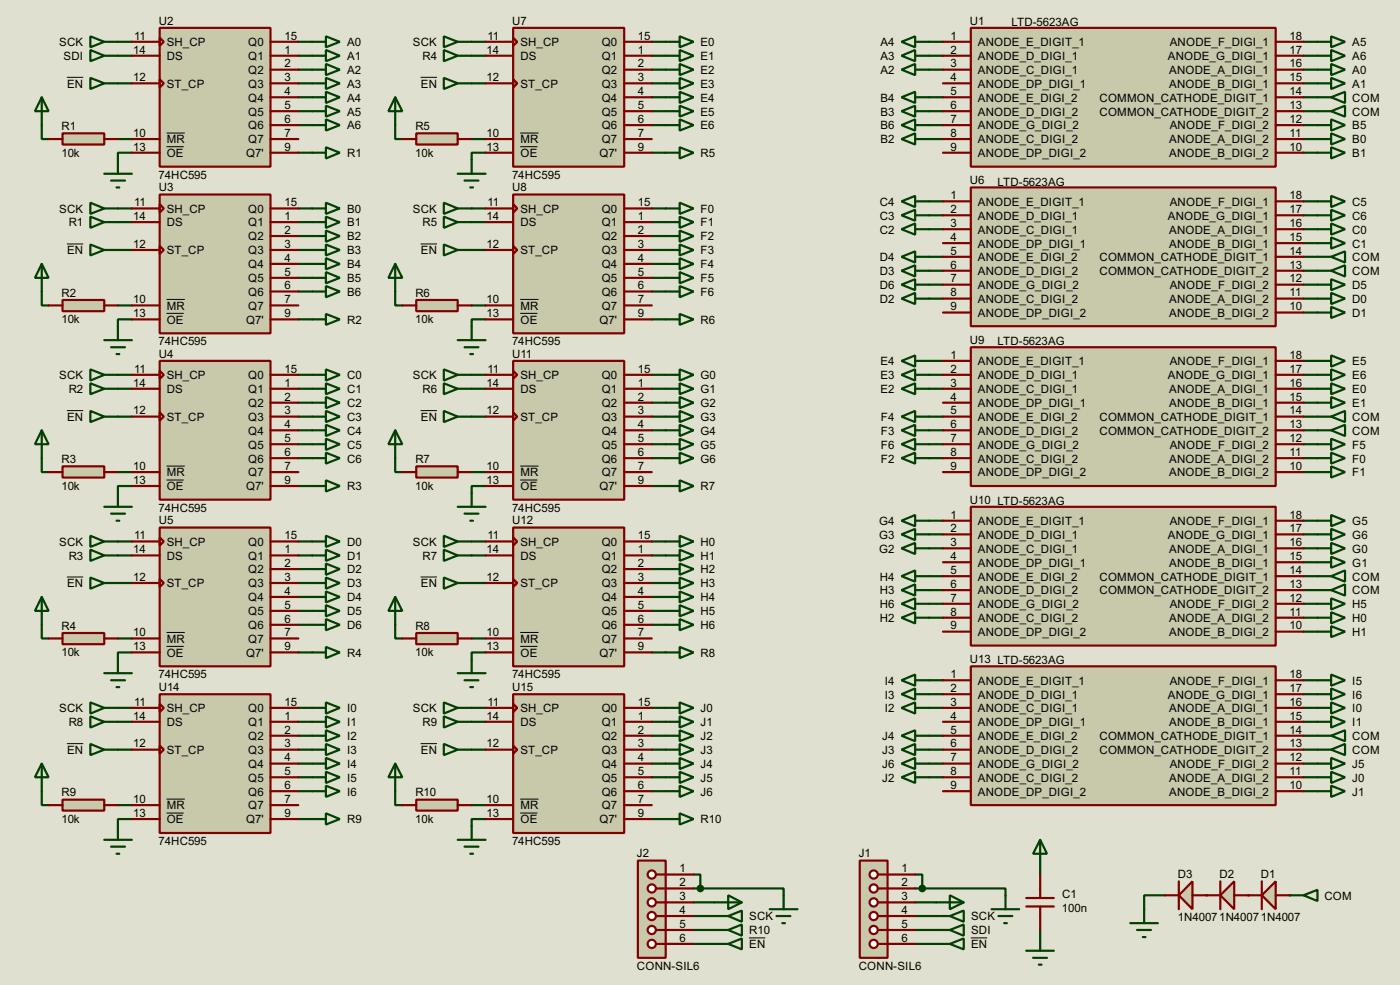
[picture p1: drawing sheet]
<svg xmlns="http://www.w3.org/2000/svg" width="256mm" height="180mm" viewBox="0 0 256 180" stroke-linecap="round" stroke-linejoin="round" font-family="sans-serif">
<defs><g id="words">
<g font-size="2.4">
<text x="29.1" y="4.5">U2</text>
<text x="93.8" y="4.5">U7</text>
<text x="177.7" y="4.5">U1</text>
<text x="185.3" y="4.8">LTD-5623AG</text>
<text x="10.8" y="8.5">SCK</text>
<text x="11.6" y="11">SDI</text>
<text x="24.4" y="9.8">14</text>
<text x="24.6" y="7.2">11</text>
<text x="30.5" y="8.5">SH_CP</text>
<text x="30.5" y="11">DS</text>
<text x="45.5" y="8.5">Q0</text>
<text x="45.5" y="11">Q1</text>
<text x="52.1" y="7.2">15</text>
<text x="52.1" y="9.8">1</text>
<text x="63.6" y="8.5">A0</text>
<text x="63.6" y="11">A1</text>
<text x="75.6" y="8.5">SCK</text>
<text x="77.4" y="11">R4</text>
<text x="89.2" y="9.8">14</text>
<text x="89.3" y="7.2">11</text>
<text x="95.3" y="8.5">SH_CP</text>
<text x="95.3" y="11">DS</text>
<text x="110.2" y="8.5">Q0</text>
<text x="110.2" y="11">Q1</text>
<text x="116.9" y="7.2">15</text>
<text x="116.9" y="9.8">1</text>
<text x="128.3" y="8.5">E0</text>
<text x="128.3" y="11">E1</text>
<text x="161.3" y="11">A3</text>
<text x="161.3" y="8.5">A4</text>
<text x="174.2" y="7.2">1</text>
<text x="174.2" y="9.8">2</text>
<text x="179.1" y="8.5">ANODE_E_DIGIT_1</text>
<text x="179.1" y="11">ANODE_D_DIGI_1</text>
<text x="213.9" y="11">ANODE_G_DIGI_1</text>
<text x="214.3" y="8.5">ANODE_F_DIGI_1</text>
<text x="236.3" y="7.2">18</text>
<text x="236.3" y="9.8">17</text>
<text x="247.7" y="8.5">A5</text>
<text x="247.7" y="11">A6</text>
<text x="12.3" y="16.1">EN</text>
<text x="24.4" y="14.8">12</text>
<text x="30.5" y="16.1">ST_CP</text>
<text x="45.5" y="13.6">Q2</text>
<text x="45.5" y="16.1">Q3</text>
<text x="52.1" y="12.3">2</text>
<text x="52.1" y="14.8">3</text>
<text x="52.1" y="17.4">4</text>
<text x="63.6" y="13.6">A2</text>
<text x="63.6" y="16.1">A3</text>
<text x="77.1" y="16.1">EN</text>
<text x="89.2" y="14.8">12</text>
<text x="95.3" y="16.1">ST_CP</text>
<text x="110.2" y="13.6">Q2</text>
<text x="110.2" y="16.1">Q3</text>
<text x="116.9" y="12.3">2</text>
<text x="116.9" y="14.8">3</text>
<text x="116.9" y="17.4">4</text>
<text x="128.3" y="13.6">E2</text>
<text x="128.3" y="16.1">E3</text>
<text x="161.3" y="13.6">A2</text>
<text x="174.2" y="12.3">3</text>
<text x="174.2" y="14.8">4</text>
<text x="174.2" y="17.4">5</text>
<text x="179.1" y="13.6">ANODE_C_DIGI_1</text>
<text x="179.1" y="16.1">ANODE_DP_DIGI_1</text>
<text x="214.2" y="13.6">ANODE_A_DIGI_1</text>
<text x="214.2" y="16.1">ANODE_B_DIGI_1</text>
<text x="236.3" y="12.3">16</text>
<text x="236.3" y="14.8">15</text>
<text x="236.3" y="17.4">14</text>
<text x="247.7" y="13.6">A0</text>
<text x="247.7" y="16.1">A1</text>
<text x="11.3" y="23.8">R1</text>
<text x="45.5" y="18.6">Q4</text>
<text x="45.5" y="21.2">Q5</text>
<text x="45.5" y="23.7">Q6</text>
<text x="52.1" y="19.9">5</text>
<text x="52.1" y="22.5">6</text>
<text x="63.6" y="18.6">A4</text>
<text x="63.6" y="21.2">A5</text>
<text x="63.6" y="23.7">A6</text>
<text x="76.1" y="23.8">R5</text>
<text x="110.2" y="18.6">Q4</text>
<text x="110.2" y="21.2">Q5</text>
<text x="110.2" y="23.7">Q6</text>
<text x="116.9" y="19.9">5</text>
<text x="116.9" y="22.5">6</text>
<text x="128.3" y="18.6">E4</text>
<text x="128.3" y="21.2">E5</text>
<text x="128.3" y="23.7">E6</text>
<text x="161.3" y="21.2">B3</text>
<text x="161.3" y="18.6">B4</text>
<text x="161.3" y="23.7">B6</text>
<text x="174.2" y="19.9">6</text>
<text x="174.2" y="22.5">7</text>
<text x="179.1" y="18.6">ANODE_E_DIGI_2</text>
<text x="179.1" y="21.2">ANODE_D_DIGI_2</text>
<text x="179.1" y="23.7">ANODE_G_DIGI_2</text>
<text x="201.4" y="18.6">COMMON_CATHODE_DIGIT_1</text>
<text x="201.4" y="21.2">COMMON_CATHODE_DIGIT_2</text>
<text x="214.3" y="23.7">ANODE_F_DIGI_2</text>
<text x="236.3" y="19.9">13</text>
<text x="236.3" y="22.5">12</text>
<text x="247.7" y="23.7">B5</text>
<text x="247.7" y="18.6">COM</text>
<text x="247.7" y="21.2">COM</text>
<text x="11.3" y="28.6">10k</text>
<text x="24.4" y="25">10</text>
<text x="24.4" y="27.5">13</text>
<text x="30.5" y="26.3">MR</text>
<text x="30.5" y="28.8">OE</text>
<text x="45.1" y="28.8">Q7'</text>
<text x="45.5" y="26.3">Q7</text>
<text x="52.1" y="25">7</text>
<text x="52.1" y="27.5">9</text>
<text x="63.6" y="28.8">R1</text>
<text x="76.1" y="28.6">10k</text>
<text x="89.2" y="25">10</text>
<text x="89.2" y="27.5">13</text>
<text x="95.3" y="26.3">MR</text>
<text x="95.3" y="28.8">OE</text>
<text x="109.8" y="28.8">Q7'</text>
<text x="110.2" y="26.3">Q7</text>
<text x="116.9" y="25">7</text>
<text x="116.9" y="27.5">9</text>
<text x="128.3" y="28.8">R5</text>
<text x="161.3" y="26.3">B2</text>
<text x="174.2" y="25">8</text>
<text x="174.2" y="27.5">9</text>
<text x="179.1" y="26.3">ANODE_C_DIGI_2</text>
<text x="179.1" y="28.8">ANODE_DP_DIGI_2</text>
<text x="214.2" y="26.3">ANODE_A_DIGI_2</text>
<text x="214.2" y="28.8">ANODE_B_DIGI_2</text>
<text x="236.3" y="25">11</text>
<text x="236.3" y="27.5">10</text>
<text x="247.7" y="26.3">B0</text>
<text x="247.7" y="28.8">B1</text>
<text x="29.1" y="32.7">74HC595</text>
<text x="29.1" y="35">U3</text>
<text x="93.8" y="32.7">74HC595</text>
<text x="93.8" y="35">U8</text>
<text x="177.7" y="33.7">U6</text>
<text x="182.7" y="34">LTD-5623AG</text>
<text x="10.8" y="39">SCK</text>
<text x="12.6" y="41.5">R1</text>
<text x="24.4" y="40.2">14</text>
<text x="24.6" y="37.7">11</text>
<text x="30.5" y="39">SH_CP</text>
<text x="30.5" y="41.5">DS</text>
<text x="45.5" y="39">Q0</text>
<text x="45.5" y="41.5">Q1</text>
<text x="52.1" y="37.7">15</text>
<text x="52.1" y="40.2">1</text>
<text x="63.6" y="39">B0</text>
<text x="63.6" y="41.5">B1</text>
<text x="75.6" y="39">SCK</text>
<text x="77.4" y="41.5">R5</text>
<text x="89.2" y="40.2">14</text>
<text x="89.3" y="37.7">11</text>
<text x="95.3" y="39">SH_CP</text>
<text x="95.3" y="41.5">DS</text>
<text x="110.2" y="39">Q0</text>
<text x="110.2" y="41.5">Q1</text>
<text x="116.9" y="37.7">15</text>
<text x="116.9" y="40.2">1</text>
<text x="128.3" y="39">F0</text>
<text x="128.3" y="41.5">F1</text>
<text x="161.2" y="40.2">C3</text>
<text x="161.2" y="37.7">C4</text>
<text x="174.2" y="36.5">1</text>
<text x="174.2" y="39">2</text>
<text x="174.2" y="41.6">3</text>
<text x="179.1" y="37.7">ANODE_E_DIGIT_1</text>
<text x="179.1" y="40.2">ANODE_D_DIGI_1</text>
<text x="213.9" y="40.2">ANODE_G_DIGI_1</text>
<text x="214.3" y="37.7">ANODE_F_DIGI_1</text>
<text x="236.3" y="36.5">18</text>
<text x="236.3" y="39">17</text>
<text x="236.3" y="41.6">16</text>
<text x="247.7" y="37.7">C5</text>
<text x="247.7" y="40.2">C6</text>
<text x="12.3" y="46.6">EN</text>
<text x="24.4" y="45.4">12</text>
<text x="30.5" y="46.6">ST_CP</text>
<text x="45.5" y="44">Q2</text>
<text x="45.5" y="46.6">Q3</text>
<text x="52.1" y="42.8">2</text>
<text x="52.1" y="45.4">3</text>
<text x="52.1" y="47.9">4</text>
<text x="63.6" y="44">B2</text>
<text x="63.6" y="46.6">B3</text>
<text x="77.1" y="46.6">EN</text>
<text x="89.2" y="45.4">12</text>
<text x="95.3" y="46.6">ST_CP</text>
<text x="110.2" y="44">Q2</text>
<text x="110.2" y="46.6">Q3</text>
<text x="116.9" y="42.8">2</text>
<text x="116.9" y="45.4">3</text>
<text x="116.9" y="47.9">4</text>
<text x="128.3" y="44">F2</text>
<text x="128.3" y="46.6">F3</text>
<text x="161.2" y="42.7">C2</text>
<text x="161.2" y="47.8">D4</text>
<text x="174.2" y="44.1">4</text>
<text x="174.2" y="46.6">5</text>
<text x="179.1" y="42.7">ANODE_C_DIGI_1</text>
<text x="179.1" y="45.3">ANODE_DP_DIGI_1</text>
<text x="179.1" y="47.8">ANODE_E_DIGI_2</text>
<text x="201.4" y="47.8">COMMON_CATHODE_DIGIT_1</text>
<text x="214.2" y="42.7">ANODE_A_DIGI_1</text>
<text x="214.2" y="45.3">ANODE_B_DIGI_1</text>
<text x="236.3" y="44.1">15</text>
<text x="236.3" y="46.6">14</text>
<text x="247.7" y="42.7">C0</text>
<text x="247.7" y="45.3">C1</text>
<text x="247.7" y="47.8">COM</text>
<text x="45.5" y="49.1">Q4</text>
<text x="45.5" y="51.7">Q5</text>
<text x="52.1" y="50.4">5</text>
<text x="52.1" y="52.9">6</text>
<text x="63.6" y="49.1">B4</text>
<text x="63.6" y="51.7">B5</text>
<text x="110.2" y="49.1">Q4</text>
<text x="110.2" y="51.7">Q5</text>
<text x="116.9" y="50.4">5</text>
<text x="116.9" y="52.9">6</text>
<text x="128.3" y="49.1">F4</text>
<text x="128.3" y="51.7">F5</text>
<text x="161.2" y="50.4">D3</text>
<text x="161.2" y="52.9">D6</text>
<text x="174.2" y="49.2">6</text>
<text x="174.2" y="51.7">7</text>
<text x="179.1" y="50.4">ANODE_D_DIGI_2</text>
<text x="179.1" y="52.9">ANODE_G_DIGI_2</text>
<text x="201.4" y="50.4">COMMON_CATHODE_DIGIT_2</text>
<text x="214.3" y="52.9">ANODE_F_DIGI_2</text>
<text x="236.3" y="49.2">13</text>
<text x="236.3" y="51.7">12</text>
<text x="247.7" y="52.9">D5</text>
<text x="247.7" y="50.4">COM</text>
<text x="11.3" y="59.2">10k</text>
<text x="11.3" y="54.3">R2</text>
<text x="24.4" y="55.5">10</text>
<text x="24.4" y="58.1">13</text>
<text x="30.5" y="56.7">MR</text>
<text x="30.5" y="59.3">OE</text>
<text x="45.1" y="59.3">Q7'</text>
<text x="45.5" y="54.2">Q6</text>
<text x="45.5" y="56.7">Q7</text>
<text x="52.1" y="55.5">7</text>
<text x="52.1" y="58.1">9</text>
<text x="63.6" y="54.2">B6</text>
<text x="63.6" y="59.3">R2</text>
<text x="76.1" y="59.2">10k</text>
<text x="76.1" y="54.3">R6</text>
<text x="89.2" y="55.5">10</text>
<text x="89.2" y="58.1">13</text>
<text x="95.3" y="56.7">MR</text>
<text x="95.3" y="59.3">OE</text>
<text x="109.8" y="59.3">Q7'</text>
<text x="110.2" y="54.2">Q6</text>
<text x="110.2" y="56.7">Q7</text>
<text x="116.9" y="55.5">7</text>
<text x="116.9" y="58.1">9</text>
<text x="128.3" y="54.2">F6</text>
<text x="128.3" y="59.3">R6</text>
<text x="161.2" y="55.4">D2</text>
<text x="174.2" y="54.3">8</text>
<text x="174.2" y="56.8">9</text>
<text x="179.1" y="55.4">ANODE_C_DIGI_2</text>
<text x="179.1" y="58">ANODE_DP_DIGI_2</text>
<text x="214.2" y="55.4">ANODE_A_DIGI_2</text>
<text x="214.2" y="58">ANODE_B_DIGI_2</text>
<text x="236.3" y="54.3">11</text>
<text x="236.3" y="56.8">10</text>
<text x="247.7" y="55.4">D0</text>
<text x="247.7" y="58">D1</text>
<text x="29.1" y="63.2">74HC595</text>
<text x="29.1" y="65.5">U4</text>
<text x="93.8" y="63.2">74HC595</text>
<text x="93.8" y="65.5">U11</text>
<text x="174.2" y="65.6">1</text>
<text x="177.7" y="63">U9</text>
<text x="182.7" y="63.2">LTD-5623AG</text>
<text x="236.3" y="65.6">18</text>
<text x="10.8" y="69.4">SCK</text>
<text x="12.6" y="72">R2</text>
<text x="24.4" y="70.8">14</text>
<text x="24.6" y="68.2">11</text>
<text x="30.5" y="69.4">SH_CP</text>
<text x="30.5" y="72">DS</text>
<text x="45.5" y="69.4">Q0</text>
<text x="45.5" y="72">Q1</text>
<text x="52.1" y="68.2">15</text>
<text x="52.1" y="70.8">1</text>
<text x="63.6" y="69.4">C0</text>
<text x="63.6" y="72">C1</text>
<text x="75.6" y="69.4">SCK</text>
<text x="77.4" y="72">R6</text>
<text x="89.2" y="70.8">14</text>
<text x="89.3" y="68.2">11</text>
<text x="95.3" y="69.4">SH_CP</text>
<text x="95.3" y="72">DS</text>
<text x="110.2" y="69.4">Q0</text>
<text x="110.2" y="72">Q1</text>
<text x="116.9" y="68.2">15</text>
<text x="116.9" y="70.8">1</text>
<text x="128.3" y="69.4">G0</text>
<text x="128.3" y="72">G1</text>
<text x="161.3" y="72">E2</text>
<text x="161.3" y="69.4">E3</text>
<text x="161.3" y="66.9">E4</text>
<text x="174.2" y="68.2">2</text>
<text x="174.2" y="70.8">3</text>
<text x="179.1" y="66.9">ANODE_E_DIGIT_1</text>
<text x="179.1" y="69.4">ANODE_D_DIGI_1</text>
<text x="179.1" y="72">ANODE_C_DIGI_1</text>
<text x="213.9" y="69.4">ANODE_G_DIGI_1</text>
<text x="214.2" y="72">ANODE_A_DIGI_1</text>
<text x="214.3" y="66.9">ANODE_F_DIGI_1</text>
<text x="236.3" y="68.2">17</text>
<text x="236.3" y="70.8">16</text>
<text x="247.7" y="72">E0</text>
<text x="247.7" y="66.9">E5</text>
<text x="247.7" y="69.4">E6</text>
<text x="12.3" y="77.1">EN</text>
<text x="24.4" y="75.8">12</text>
<text x="30.5" y="77.1">ST_CP</text>
<text x="45.5" y="74.5">Q2</text>
<text x="45.5" y="77.1">Q3</text>
<text x="52.1" y="73.3">2</text>
<text x="52.1" y="75.8">3</text>
<text x="63.6" y="74.5">C2</text>
<text x="63.6" y="77.1">C3</text>
<text x="77.1" y="77.1">EN</text>
<text x="89.2" y="75.8">12</text>
<text x="95.3" y="77.1">ST_CP</text>
<text x="110.2" y="74.5">Q2</text>
<text x="110.2" y="77.1">Q3</text>
<text x="116.9" y="73.3">2</text>
<text x="116.9" y="75.8">3</text>
<text x="128.3" y="74.5">G2</text>
<text x="128.3" y="77.1">G3</text>
<text x="161.4" y="77.1">F4</text>
<text x="174.2" y="73.3">4</text>
<text x="174.2" y="75.8">5</text>
<text x="179.1" y="74.5">ANODE_DP_DIGI_1</text>
<text x="179.1" y="77.1">ANODE_E_DIGI_2</text>
<text x="201.4" y="77.1">COMMON_CATHODE_DIGIT_1</text>
<text x="214.2" y="74.5">ANODE_B_DIGI_1</text>
<text x="236.3" y="73.3">15</text>
<text x="236.3" y="75.8">14</text>
<text x="247.7" y="74.5">E1</text>
<text x="247.7" y="77.1">COM</text>
<text x="45.5" y="79.6">Q4</text>
<text x="45.5" y="82.1">Q5</text>
<text x="52.1" y="78.3">4</text>
<text x="52.1" y="80.9">5</text>
<text x="52.1" y="83.5">6</text>
<text x="63.6" y="79.6">C4</text>
<text x="63.6" y="82.1">C5</text>
<text x="110.2" y="79.6">Q4</text>
<text x="110.2" y="82.1">Q5</text>
<text x="116.9" y="78.3">4</text>
<text x="116.9" y="80.9">5</text>
<text x="116.9" y="83.5">6</text>
<text x="128.3" y="79.6">G4</text>
<text x="128.3" y="82.1">G5</text>
<text x="161.4" y="79.6">F3</text>
<text x="161.4" y="82.1">F6</text>
<text x="174.2" y="78.3">6</text>
<text x="174.2" y="80.9">7</text>
<text x="174.2" y="83.5">8</text>
<text x="179.1" y="79.6">ANODE_D_DIGI_2</text>
<text x="179.1" y="82.1">ANODE_G_DIGI_2</text>
<text x="201.4" y="79.6">COMMON_CATHODE_DIGIT_2</text>
<text x="214.3" y="82.1">ANODE_F_DIGI_2</text>
<text x="236.3" y="78.3">13</text>
<text x="236.3" y="80.9">12</text>
<text x="236.3" y="83.5">11</text>
<text x="247.7" y="82.1">F5</text>
<text x="247.7" y="79.6">COM</text>
<text x="11.3" y="89.6">10k</text>
<text x="11.3" y="84.8">R3</text>
<text x="24.4" y="86">10</text>
<text x="24.4" y="88.5">13</text>
<text x="30.5" y="87.2">MR</text>
<text x="30.5" y="89.8">OE</text>
<text x="45.1" y="89.8">Q7'</text>
<text x="45.5" y="84.7">Q6</text>
<text x="45.5" y="87.2">Q7</text>
<text x="52.1" y="86">7</text>
<text x="52.1" y="88.5">9</text>
<text x="63.6" y="84.7">C6</text>
<text x="63.6" y="89.8">R3</text>
<text x="76.1" y="89.6">10k</text>
<text x="76.1" y="84.8">R7</text>
<text x="89.2" y="86">10</text>
<text x="89.2" y="88.5">13</text>
<text x="95.3" y="87.2">MR</text>
<text x="95.3" y="89.8">OE</text>
<text x="109.8" y="89.8">Q7'</text>
<text x="110.2" y="84.7">Q6</text>
<text x="110.2" y="87.2">Q7</text>
<text x="116.9" y="86">7</text>
<text x="116.9" y="88.5">9</text>
<text x="128.3" y="84.7">G6</text>
<text x="128.3" y="89.8">R7</text>
<text x="161.4" y="84.7">F2</text>
<text x="174.2" y="86">9</text>
<text x="179.1" y="84.7">ANODE_C_DIGI_2</text>
<text x="179.1" y="87.2">ANODE_DP_DIGI_2</text>
<text x="214.2" y="84.7">ANODE_A_DIGI_2</text>
<text x="214.2" y="87.2">ANODE_B_DIGI_2</text>
<text x="236.3" y="86">10</text>
<text x="247.7" y="84.7">F0</text>
<text x="247.7" y="87.2">F1</text>
<text x="29.1" y="93.7">74HC595</text>
<text x="29.1" y="96">U5</text>
<text x="93.8" y="93.7">74HC595</text>
<text x="93.8" y="96">U12</text>
<text x="174.2" y="94.9">1</text>
<text x="177.7" y="92.2">U10 LTD-5623AG</text>
<text x="236.3" y="94.9">18</text>
<text x="10.8" y="99.9">SCK</text>
<text x="24.4" y="101.2">14</text>
<text x="24.6" y="98.7">11</text>
<text x="30.5" y="99.9">SH_CP</text>
<text x="45.5" y="99.9">Q0</text>
<text x="52.1" y="98.7">15</text>
<text x="52.1" y="101.2">1</text>
<text x="63.6" y="99.9">D0</text>
<text x="75.6" y="99.9">SCK</text>
<text x="89.2" y="101.2">14</text>
<text x="89.3" y="98.7">11</text>
<text x="95.3" y="99.9">SH_CP</text>
<text x="110.2" y="99.9">Q0</text>
<text x="116.9" y="98.7">15</text>
<text x="116.9" y="101.2">1</text>
<text x="128.3" y="99.9">H0</text>
<text x="161" y="101.2">G2</text>
<text x="161" y="98.6">G3</text>
<text x="161" y="96.1">G4</text>
<text x="174.2" y="97.4">2</text>
<text x="174.2" y="100">3</text>
<text x="179.1" y="96.1">ANODE_E_DIGIT_1</text>
<text x="179.1" y="98.6">ANODE_D_DIGI_1</text>
<text x="179.1" y="101.2">ANODE_C_DIGI_1</text>
<text x="213.9" y="98.6">ANODE_G_DIGI_1</text>
<text x="214.2" y="101.2">ANODE_A_DIGI_1</text>
<text x="214.3" y="96.1">ANODE_F_DIGI_1</text>
<text x="236.3" y="97.4">17</text>
<text x="236.3" y="100">16</text>
<text x="247.7" y="101.2">G0</text>
<text x="247.7" y="96.1">G5</text>
<text x="247.7" y="98.6">G6</text>
<text x="12.3" y="107.5">EN</text>
<text x="12.6" y="102.5">R3</text>
<text x="24.4" y="106.3">12</text>
<text x="30.5" y="107.5">ST_CP</text>
<text x="30.5" y="102.5">DS</text>
<text x="45.5" y="102.5">Q1</text>
<text x="45.5" y="105">Q2</text>
<text x="45.5" y="107.5">Q3</text>
<text x="52.1" y="103.8">2</text>
<text x="52.1" y="106.3">3</text>
<text x="63.6" y="102.5">D1</text>
<text x="63.6" y="105">D2</text>
<text x="63.6" y="107.5">D3</text>
<text x="77.1" y="107.5">EN</text>
<text x="77.4" y="102.5">R7</text>
<text x="89.2" y="106.3">12</text>
<text x="95.3" y="107.5">ST_CP</text>
<text x="95.3" y="102.5">DS</text>
<text x="110.2" y="102.5">Q1</text>
<text x="110.2" y="105">Q2</text>
<text x="110.2" y="107.5">Q3</text>
<text x="116.9" y="103.8">2</text>
<text x="116.9" y="106.3">3</text>
<text x="128.3" y="102.5">H1</text>
<text x="128.3" y="105">H2</text>
<text x="128.3" y="107.5">H3</text>
<text x="161.2" y="106.3">H4</text>
<text x="174.2" y="102.5">4</text>
<text x="174.2" y="105.1">5</text>
<text x="174.2" y="107.6">6</text>
<text x="179.1" y="103.7">ANODE_DP_DIGI_1</text>
<text x="179.1" y="106.3">ANODE_E_DIGI_2</text>
<text x="201.4" y="106.3">COMMON_CATHODE_DIGIT_1</text>
<text x="214.2" y="103.7">ANODE_B_DIGI_1</text>
<text x="236.3" y="102.5">15</text>
<text x="236.3" y="105.1">14</text>
<text x="236.3" y="107.6">13</text>
<text x="247.7" y="103.7">G1</text>
<text x="247.7" y="106.3">COM</text>
<text x="45.5" y="110.1">Q4</text>
<text x="45.5" y="112.6">Q5</text>
<text x="52.1" y="108.9">4</text>
<text x="52.1" y="111.4">5</text>
<text x="52.1" y="114">6</text>
<text x="63.6" y="110.1">D4</text>
<text x="63.6" y="112.6">D5</text>
<text x="110.2" y="110.1">Q4</text>
<text x="110.2" y="112.6">Q5</text>
<text x="116.9" y="108.9">4</text>
<text x="116.9" y="111.4">5</text>
<text x="116.9" y="114">6</text>
<text x="128.3" y="110.1">H4</text>
<text x="128.3" y="112.6">H5</text>
<text x="161.2" y="113.9">H2</text>
<text x="161.2" y="108.8">H3</text>
<text x="161.2" y="111.3">H6</text>
<text x="174.2" y="110.1">7</text>
<text x="174.2" y="112.7">8</text>
<text x="179.1" y="108.8">ANODE_D_DIGI_2</text>
<text x="179.1" y="111.3">ANODE_G_DIGI_2</text>
<text x="179.1" y="113.9">ANODE_C_DIGI_2</text>
<text x="201.4" y="108.8">COMMON_CATHODE_DIGIT_2</text>
<text x="214.2" y="113.9">ANODE_A_DIGI_2</text>
<text x="214.3" y="111.3">ANODE_F_DIGI_2</text>
<text x="236.3" y="110.1">12</text>
<text x="236.3" y="112.7">11</text>
<text x="247.7" y="113.9">H0</text>
<text x="247.7" y="111.3">H5</text>
<text x="247.7" y="108.8">COM</text>
<text x="11.3" y="115.3">R4</text>
<text x="24.4" y="116.5">10</text>
<text x="24.4" y="119">13</text>
<text x="30.5" y="117.7">MR</text>
<text x="45.5" y="115.2">Q6</text>
<text x="45.5" y="117.7">Q7</text>
<text x="52.1" y="116.5">7</text>
<text x="52.1" y="119">9</text>
<text x="63.6" y="115.2">D6</text>
<text x="76.1" y="115.3">R8</text>
<text x="89.2" y="116.5">10</text>
<text x="89.2" y="119">13</text>
<text x="95.3" y="117.7">MR</text>
<text x="110.2" y="115.2">Q6</text>
<text x="110.2" y="117.7">Q7</text>
<text x="116.9" y="116.5">7</text>
<text x="116.9" y="119">9</text>
<text x="128.3" y="115.2">H6</text>
<text x="174.2" y="115.2">9</text>
<text x="179.1" y="116.4">ANODE_DP_DIGI_2</text>
<text x="214.2" y="116.4">ANODE_B_DIGI_2</text>
<text x="236.3" y="115.2">10</text>
<text x="247.7" y="116.4">H1</text>
<text x="11.3" y="120.1">10k</text>
<text x="29.1" y="124.2">74HC595</text>
<text x="30.5" y="120.2">OE</text>
<text x="45.1" y="120.2">Q7'</text>
<text x="63.6" y="120.2">R4</text>
<text x="76.1" y="120.1">10k</text>
<text x="93.8" y="124.2">74HC595</text>
<text x="95.3" y="120.2">OE</text>
<text x="109.8" y="120.2">Q7'</text>
<text x="128.3" y="120.2">R8</text>
<text x="162.1" y="125.3">I4</text>
<text x="174.2" y="124.1">1</text>
<text x="177.7" y="121.4">U13 LTD-5623AG</text>
<text x="179.1" y="125.3">ANODE_E_DIGIT_1</text>
<text x="214.3" y="125.3">ANODE_F_DIGI_1</text>
<text x="236.3" y="124.1">18</text>
<text x="247.7" y="125.3">I5</text>
<text x="10.8" y="130.4">SCK</text>
<text x="24.4" y="131.7">14</text>
<text x="24.6" y="129.2">11</text>
<text x="29.1" y="126.5">U14</text>
<text x="30.5" y="130.4">SH_CP</text>
<text x="45.5" y="130.4">Q0</text>
<text x="52.1" y="129.2">15</text>
<text x="52.1" y="131.7">1</text>
<text x="63.6" y="130.4">I0</text>
<text x="75.6" y="130.4">SCK</text>
<text x="89.2" y="131.7">14</text>
<text x="89.3" y="129.2">11</text>
<text x="93.8" y="126.5">U15</text>
<text x="95.3" y="130.4">SH_CP</text>
<text x="110.2" y="130.4">Q0</text>
<text x="116.9" y="129.2">15</text>
<text x="116.9" y="131.7">1</text>
<text x="128.3" y="130.4">J0</text>
<text x="162.1" y="130.4">I2</text>
<text x="162.1" y="127.9">I3</text>
<text x="174.2" y="126.7">2</text>
<text x="174.2" y="129.2">3</text>
<text x="174.2" y="131.7">4</text>
<text x="179.1" y="127.9">ANODE_D_DIGI_1</text>
<text x="179.1" y="130.4">ANODE_C_DIGI_1</text>
<text x="213.9" y="127.9">ANODE_G_DIGI_1</text>
<text x="214.2" y="130.4">ANODE_A_DIGI_1</text>
<text x="236.3" y="126.7">17</text>
<text x="236.3" y="129.2">16</text>
<text x="236.3" y="131.7">15</text>
<text x="247.7" y="130.4">I0</text>
<text x="247.7" y="127.9">I6</text>
<text x="12.6" y="132.9">R8</text>
<text x="24.4" y="136.8">12</text>
<text x="30.5" y="132.9">DS</text>
<text x="45.5" y="132.9">Q1</text>
<text x="45.5" y="135.5">Q2</text>
<text x="52.1" y="134.3">2</text>
<text x="52.1" y="136.8">3</text>
<text x="63.6" y="132.9">I1</text>
<text x="63.6" y="135.5">I2</text>
<text x="77.4" y="132.9">R9</text>
<text x="89.2" y="136.8">12</text>
<text x="95.3" y="132.9">DS</text>
<text x="110.2" y="132.9">Q1</text>
<text x="110.2" y="135.5">Q2</text>
<text x="116.9" y="134.3">2</text>
<text x="116.9" y="136.8">3</text>
<text x="128.3" y="132.9">J1</text>
<text x="128.3" y="135.5">J2</text>
<text x="161.6" y="135.5">J4</text>
<text x="174.2" y="134.3">5</text>
<text x="174.2" y="136.8">6</text>
<text x="179.1" y="132.9">ANODE_DP_DIGI_1</text>
<text x="179.1" y="135.5">ANODE_E_DIGI_2</text>
<text x="201.4" y="135.5">COMMON_CATHODE_DIGIT_1</text>
<text x="214.2" y="132.9">ANODE_B_DIGI_1</text>
<text x="236.3" y="134.3">14</text>
<text x="236.3" y="136.8">13</text>
<text x="247.7" y="132.9">I1</text>
<text x="247.7" y="135.5">COM</text>
<text x="12.3" y="138">EN</text>
<text x="30.5" y="138">ST_CP</text>
<text x="45.5" y="138">Q3</text>
<text x="45.5" y="140.6">Q4</text>
<text x="45.5" y="143.1">Q5</text>
<text x="52.1" y="139.4">4</text>
<text x="52.1" y="141.9">5</text>
<text x="63.6" y="138">I3</text>
<text x="63.6" y="140.6">I4</text>
<text x="63.6" y="143.1">I5</text>
<text x="77.1" y="138">EN</text>
<text x="95.3" y="138">ST_CP</text>
<text x="110.2" y="138">Q3</text>
<text x="110.2" y="140.6">Q4</text>
<text x="110.2" y="143.1">Q5</text>
<text x="116.9" y="139.4">4</text>
<text x="116.9" y="141.9">5</text>
<text x="128.3" y="138">J3</text>
<text x="128.3" y="140.6">J4</text>
<text x="128.3" y="143.1">J5</text>
<text x="161.6" y="143.1">J2</text>
<text x="161.6" y="138">J3</text>
<text x="161.6" y="140.6">J6</text>
<text x="174.2" y="139.4">7</text>
<text x="174.2" y="141.9">8</text>
<text x="179.1" y="138">ANODE_D_DIGI_2</text>
<text x="179.1" y="140.6">ANODE_G_DIGI_2</text>
<text x="179.1" y="143.1">ANODE_C_DIGI_2</text>
<text x="201.4" y="138">COMMON_CATHODE_DIGIT_2</text>
<text x="214.2" y="143.1">ANODE_A_DIGI_2</text>
<text x="214.3" y="140.6">ANODE_F_DIGI_2</text>
<text x="236.3" y="139.4">12</text>
<text x="236.3" y="141.9">11</text>
<text x="247.7" y="143.1">J0</text>
<text x="247.7" y="140.6">J5</text>
<text x="247.7" y="138">COM</text>
<text x="11.3" y="145.8">R9</text>
<text x="24.4" y="147">10</text>
<text x="24.4" y="149.5">13</text>
<text x="30.5" y="148.2">MR</text>
<text x="45.5" y="145.6">Q6</text>
<text x="45.5" y="148.2">Q7</text>
<text x="52.1" y="144.4">6</text>
<text x="52.1" y="147">7</text>
<text x="52.1" y="149.5">9</text>
<text x="63.6" y="145.6">I6</text>
<text x="76.1" y="145.8">R10</text>
<text x="89.2" y="147">10</text>
<text x="89.2" y="149.5">13</text>
<text x="95.3" y="148.2">MR</text>
<text x="110.2" y="145.6">Q6</text>
<text x="110.2" y="148.2">Q7</text>
<text x="116.9" y="144.4">6</text>
<text x="116.9" y="147">7</text>
<text x="116.9" y="149.5">9</text>
<text x="128.3" y="145.6">J6</text>
<text x="174.2" y="144.4">9</text>
<text x="179.1" y="145.6">ANODE_DP_DIGI_2</text>
<text x="214.2" y="145.6">ANODE_B_DIGI_2</text>
<text x="236.3" y="144.4">10</text>
<text x="247.7" y="145.6">J1</text>
<text x="11.3" y="150.6">10k</text>
<text x="29.1" y="154.7">74HC595</text>
<text x="30.5" y="150.7">OE</text>
<text x="45.1" y="150.7">Q7'</text>
<text x="63.6" y="150.7">R9</text>
<text x="76.1" y="150.6">10k</text>
<text x="93.8" y="154.7">74HC595</text>
<text x="95.3" y="150.7">OE</text>
<text x="109.8" y="150.7">Q7'</text>
<text x="128.3" y="150.7">R10</text>
<text x="116.7" y="156.9">J2</text>
<text x="124.5" y="159.7">1</text>
<text x="157.3" y="156.9">J1</text>
<text x="165.2" y="159.7">1</text>
<text x="215.8" y="160.7">D3</text>
<text x="223.4" y="160.7">D2</text>
<text x="231" y="160.7">D1</text>
<text x="124.5" y="162.2">2</text>
<text x="124.5" y="164.8">3</text>
<text x="124.5" y="167.3">4</text>
<text x="165.2" y="162.2">2</text>
<text x="165.2" y="164.8">3</text>
<text x="165.2" y="167.3">4</text>
<text x="194.6" y="167">100n</text>
<text x="194.6" y="164.4">C1</text>
<text x="242.6" y="164.7">COM</text>
<text x="124.5" y="169.8">5</text>
<text x="124.5" y="172.4">6</text>
<text x="137.2" y="168.5">SCK</text>
<text x="137.2" y="171">R10</text>
<text x="137.2" y="173.6">EN</text>
<text x="165.2" y="169.8">5</text>
<text x="165.2" y="172.4">6</text>
<text x="177.9" y="168.5">SCK</text>
<text x="177.9" y="171">SDI</text>
<text x="177.9" y="173.6">EN</text>
<text x="215.8" y="168.6">1N40071N40071N4007</text>
<text x="116.7" y="177.5">CONN-SIL6</text>
<text x="157.3" y="177.5">CONN-SIL6</text>
</g>
</g></defs>
<path d="M0 0h256.5v180.3h-256.5z" fill="#e0e0d0"/>
<g fill="none" stroke="#004000" stroke-width=".4">
<path d="M21.6 7.7h2.6M21.6 10.2h2.6M21.6 15.3h2.6M54.7 7.7h2.5M54.7 10.2h2.5M54.7 12.8h2.5M54.7 15.3h2.5M54.7 17.8h2.5M86.4 7.7h2.6M86.4 10.2h2.6M86.4 15.3h2.6M119.4 7.7h2.6"/>
<path d="M119.4 10.2h2.6M119.4 12.8h2.6M119.4 15.3h2.6M119.4 17.8h2.6M170.2 7.7h2.6M170.2 10.2h2.6M170.2 12.8h2.6M170.2 17.8h2.6M238.8 7.7h2.6M238.8 10.2h2.6M238.8 12.8h2.6M238.8 15.3h2.6"/>
<path d="M238.8 17.8h2.6M7.7 22.9v2.6h1.2M21.6 25.5h2.6M21.6 38.2h2.6M24.2 28h-2.6v1.3M54.7 20.4h2.5M54.7 22.9h2.5M54.7 28h2.5M54.7 38.2h2.5M72.4 22.9v2.6h1.3M86.4 25.5h2.6M86.4 38.2h2.6"/>
<path d="M89 28h-2.6v1.3M119.4 20.4h2.6M119.4 22.9h2.6M119.4 28h2.6M119.4 38.2h2.6M170.2 20.4h2.6M170.2 22.9h2.6M170.2 25.5h2.6M170.2 39.4h2.6M170.2 36.9h2.6M238.8 20.4h2.6M238.8 22.9h2.6"/>
<path d="M238.8 25.5h2.6M238.8 28h2.6M238.8 39.4h2.6M238.8 36.9h2.6M7.7 53.4v2.5h1.2M21.6 40.7h2.6M21.6 45.8h2.6M21.6 55.9h2.6M24.2 58.5h-2.6v1.2M54.7 40.7h2.5M54.7 43.2h2.5M54.7 45.8h2.5"/>
<path d="M54.7 48.3h2.5M54.7 50.9h2.5M54.7 53.4h2.5M54.7 58.5h2.5M72.4 53.4v2.5h1.3M86.4 40.7h2.6M86.4 45.8h2.6M86.4 55.9h2.6M89 58.5h-2.6v1.2M119.4 40.7h2.6M119.4 43.2h2.6M119.4 45.8h2.6"/>
<path d="M119.4 48.3h2.6M119.4 50.9h2.6M119.4 53.4h2.6M119.4 58.5h2.6M170.2 42h2.6M170.2 54.7h2.6M170.2 49.6h2.6M170.2 47h2.6M170.2 52.1h2.6M238.8 42h2.6M238.8 44.5h2.6M238.8 54.7h2.6"/>
<path d="M238.8 57.2h2.6M238.8 49.6h2.6M238.8 47h2.6M238.8 52.1h2.6M21.6 68.6h2.6M21.6 71.2h2.6M21.6 76.3h2.6M54.7 68.6h2.5M54.7 71.2h2.5M54.7 73.7h2.5M54.7 76.3h2.5M54.7 78.8h2.5"/>
<path d="M86.4 68.6h2.6M86.4 71.2h2.6M86.4 76.3h2.6M119.4 68.6h2.6M119.4 71.2h2.6M119.4 73.7h2.6M119.4 76.3h2.6M119.4 78.8h2.6M170.2 68.6h2.6M170.2 71.2h2.6M170.2 76.3h2.6M170.2 78.8h2.6"/>
<path d="M170.2 66.1h2.6M238.8 68.6h2.6M238.8 71.2h2.6M238.8 73.7h2.6M238.8 76.3h2.6M238.8 78.8h2.6M238.8 66.1h2.6M7.7 83.9v2.5h1.2M21.6 86.4h2.6M21.6 99.1h2.6M24.2 89h-2.6v1.2M54.7 81.3h2.5"/>
<path d="M54.7 83.9h2.5M54.7 89h2.5M54.7 99.1h2.5M72.4 83.9v2.5h1.3M86.4 86.4h2.6M86.4 99.1h2.6M89 89h-2.6v1.2M119.4 81.3h2.6M119.4 83.9h2.6M119.4 89h2.6M119.4 99.1h2.6M170.2 81.3h2.6"/>
<path d="M170.2 83.9h2.6M170.2 97.8h2.6M170.2 95.3h2.6M238.8 81.3h2.6M238.8 83.9h2.6M238.8 86.4h2.6M238.8 97.8h2.6M238.8 95.3h2.6M7.7 114.4v2.5h1.2M21.6 101.7h2.6M21.6 106.7h2.6M21.6 116.9h2.6"/>
<path d="M24.2 119.4h-2.6v1.3M54.7 101.7h2.5M54.7 104.2h2.5M54.7 106.7h2.5M54.7 109.3h2.5M54.7 111.8h2.5M54.7 114.4h2.5M54.7 119.4h2.5M72.4 114.4v2.5h1.3M86.4 101.7h2.6M86.4 106.7h2.6M86.4 116.9h2.6"/>
<path d="M89 119.4h-2.6v1.3M119.4 101.7h2.6M119.4 104.2h2.6M119.4 106.7h2.6M119.4 109.3h2.6M119.4 111.8h2.6M119.4 114.4h2.6M119.4 119.4h2.6M170.2 100.4h2.6M170.2 113.1h2.6M170.2 108h2.6M170.2 105.5h2.6"/>
<path d="M170.2 110.5h2.6M238.8 100.4h2.6M238.8 102.9h2.6M238.8 113.1h2.6M238.8 115.6h2.6M238.8 108h2.6M238.8 105.5h2.6M238.8 110.5h2.6M21.6 129.6h2.6M21.6 132.1h2.6M21.6 137.2h2.6M54.7 129.6h2.5"/>
<path d="M54.7 132.1h2.5M54.7 137.2h2.5M54.7 134.7h2.5M54.7 139.8h2.5M86.4 129.6h2.6M86.4 132.1h2.6M86.4 137.2h2.6M119.4 129.6h2.6M119.4 132.1h2.6M119.4 137.2h2.6M119.4 134.7h2.6M119.4 139.8h2.6"/>
<path d="M170.2 129.6h2.6M170.2 127.1h2.6M170.2 124.5h2.6M170.2 137.2h2.6M170.2 134.7h2.6M170.2 139.8h2.6M238.8 129.6h2.6M238.8 132.1h2.6M238.8 127.1h2.6M238.8 124.5h2.6M238.8 137.2h2.6M238.8 134.7h2.6"/>
<path d="M238.8 139.8h2.6M7.7 144.8v2.6h1.2M21.6 147.4h2.6M24.2 149.9h-2.6v1.3M54.7 142.3h2.5M54.7 144.8h2.5M54.7 149.9h2.5M72.4 144.8v2.6h1.3M86.4 147.4h2.6M89 149.9h-2.6v1.3M119.4 142.3h2.6M119.4 144.8h2.6"/>
<path d="M119.4 149.9h2.6M170.2 142.3h2.6M190.6 158.8v1.3M238.8 142.3h2.6M238.8 144.8h2.6M127.1 160.1h1.2v2.5M127.1 167.7h3.8M127.1 170.2h3.8M127.1 172.8h3.8M127.1 165.2h3.8M127.1 162.6h1.2M128.3 162.6h15.3v1.3"/>
<path d="M167.7 160.1h1.3v2.5M167.7 167.7h3.8M167.7 170.2h3.8M167.7 172.8h3.8M167.7 165.2h3.8M167.7 162.6h1.3M169 162.6h15.2v1.3M190.6 170.2v1.3M213.4 163.9h-3.8v2.5"/>
</g>
<g fill="#004000">
<circle cx="236.3" cy="163.9" r=".2"/>
<circle cx="228.7" cy="163.9" r=".2"/>
<circle cx="221" cy="163.9" r=".2"/>
</g>
<path d="M177.9 5.1h55.8v25.4h-55.8z" fill-rule="evenodd" fill="#c8c8aa" stroke="#800000" stroke-width=".4"/>
<g fill="none" stroke="#800000" stroke-width=".4">
<path d="M172.8 7.7h5.1M172.8 10.2h5.1M172.8 12.8h5.1M172.8 15.3h5.1M172.8 17.8h5.1M233.7 7.7h5.1M233.7 10.2h5.1M233.7 12.8h5.1M233.7 15.3h5.1M233.7 17.8h5.1M172.8 20.4h5.1M172.8 22.9h5.1"/>
<path d="M172.8 25.5h5.1M172.8 28h5.1M233.7 20.4h5.1M233.7 22.9h5.1M233.7 25.5h5.1M233.7 28h5.1"/>
</g>
<path d="M29.3 5.1h20.3v25.4h-20.3z" fill="#c8c8aa" stroke="#800000" stroke-width=".4"/>
<g fill="none" stroke="#800000" stroke-width=".4">
<path d="M24.2 7.7h5.1M24.2 10.2h5.1M24.2 15.3h5.1M29.3 6.9l.7 .8-.7 .7zM29.3 14.5l.7 .8-.7 .8zM49.6 7.7h5.1M49.6 10.2h5.1M49.6 12.8h5.1M49.6 15.3h5.1M49.6 17.8h5.1M24.2 25.5h5.1M24.2 28h5.1"/>
<path d="M49.6 20.4h5.1M49.6 22.9h5.1M49.6 25.5h5.1M49.6 28h5.1"/>
</g>
<path d="M12.3 14.2h3M30.5 24.4h3.4M30.5 26.9h3.2" fill="none" stroke="#000" stroke-width=".18"/>
<g fill="none" stroke="#004000" stroke-width=".4">
<path d="M16.6 6.7l2.5 1-2.5 1zM16.6 9.2l2.5 1-2.5 1zM16.6 14.3l2.5 1-2.5 1zM19.1 7.7h2.5M19.1 10.2h2.5M19.1 15.3h2.5M57.2 7.7h2.5M57.2 10.2h2.5M57.2 12.8h2.5M57.2 15.3h2.5M57.2 17.8h2.5M59.7 6.7l2.6 1-2.6 1z"/>
<path d="M59.7 9.2l2.6 1-2.6 1zM59.7 11.7l2.6 1.1-2.6 1zM59.7 14.3l2.6 1-2.6 1zM59.7 16.8l2.6 1-2.6 1.1zM59.7 19.4l2.6 1-2.6 1zM165.2 12.8l2.5-1.1v2.1zM165.2 10.2l2.5-1v2zM165.2 7.7l2.5-1v2zM167.7 7.7h2.5M167.7 10.2h2.5M167.7 12.8h2.5M241.4 7.7h2.5"/>
<path d="M241.4 10.2h2.5M241.4 12.8h2.5M241.4 15.3h2.5M243.9 11.7l2.5 1.1-2.5 1zM243.9 14.3l2.5 1-2.5 1zM243.9 6.7l2.5 1-2.5 1zM243.9 9.2l2.5 1-2.5 1zM57.2 20.4h2.5M57.2 22.9h2.5M59.7 21.9l2.6 1-2.6 1z"/>
</g>
<path d="M11.5 24.4h7.6v2.1h-7.6z" fill="#c8c8aa" stroke="#800000" stroke-width=".4"/>
<path d="M8.9 25.5h2.6M19.1 25.5h2.5" fill="none" stroke="#800000" stroke-width=".4"/>
<path d="M7.7 17.8l1.2 2.6h-2.5zM7.7 17.8v5.1M19.1 31.8h5.1M20.4 33.1h2.5M21.4 34.3h.5M21.6 29.3v2.5M57.2 28h2.5M59.7 27l2.6 1-2.6 1z" fill="none" stroke="#004000" stroke-width=".4"/>
<path d="M157.5 157.5h5.1v17.8h-5.1z" fill="#c8c8aa" stroke="#800000" stroke-width=".4"/>
<path d="M160.8 160.1h1.8" fill="none" stroke="#800000" stroke-width=".4"/>
<circle cx="160" cy="160.1" r=".75" fill="#feffff" stroke="#800000" stroke-width=".4"/>
<path d="M160.8 162.6h1.8" fill="none" stroke="#800000" stroke-width=".4"/>
<circle cx="160" cy="162.6" r=".75" fill="#feffff" stroke="#800000" stroke-width=".4"/>
<path d="M160.8 165.2h1.8" fill="none" stroke="#800000" stroke-width=".4"/>
<circle cx="160" cy="165.2" r=".75" fill="#feffff" stroke="#800000" stroke-width=".4"/>
<path d="M160.8 167.7h1.8" fill="none" stroke="#800000" stroke-width=".4"/>
<circle cx="160" cy="167.7" r=".75" fill="#feffff" stroke="#800000" stroke-width=".4"/>
<path d="M160.8 170.2h1.8" fill="none" stroke="#800000" stroke-width=".4"/>
<circle cx="160" cy="170.2" r=".75" fill="#feffff" stroke="#800000" stroke-width=".4"/>
<path d="M160.8 172.8h1.8" fill="none" stroke="#800000" stroke-width=".4"/>
<circle cx="160" cy="172.8" r=".75" fill="#feffff" stroke="#800000" stroke-width=".4"/>
<path d="M162.6 160.1h5.1M162.6 162.6h5.1M162.6 165.2h5.1M162.6 167.7h5.1M162.6 170.2h5.1M162.6 172.8h5.1M188 165.9h5.1M188 164.4h5.1M190.6 160.1v4.3M190.6 165.9v4.3" fill="none" stroke="#800000" stroke-width=".4"/>
<g fill="none" stroke="#004000" stroke-width=".4">
<path d="M190.6 153.7l1.2 2.6h-2.5zM190.6 153.7v5.1M171.5 167.7h2.5M171.5 170.2h2.5M171.5 172.8h2.5M171.5 165.2h5.1M174 167.7l2.6-1v2zM174 170.2l2.6-1v2.1zM174 172.8l2.6-1v2zM174 163.9l2.6 1.3-2.6 1.2zM181.7 166.4h5M182.9 167.7h2.6"/>
<path d="M184 169h.5M184.2 163.9v2.5M188 174h5.1M189.3 175.3h2.5M190.3 176.6h.5M190.6 171.5v2.5"/>
</g>
<path d="M177.9 171.7h3" fill="none" stroke="#000" stroke-width=".18"/>
<circle cx="168.9" cy="162.6" r=".5" fill="#004000" stroke="#004000" stroke-width=".4"/>
<path d="M29.3 35.6h20.3v25.4h-20.3z" fill="#c8c8aa" stroke="#800000" stroke-width=".4"/>
<g fill="none" stroke="#800000" stroke-width=".4">
<path d="M24.2 38.2h5.1M29.3 37.4l.7 .8-.7 .7zM49.6 38.2h5.1M24.2 40.7h5.1M24.2 45.8h5.1M24.2 55.9h5.1M24.2 58.5h5.1M29.3 45l.7 .8-.7 .7zM49.6 40.7h5.1M49.6 43.2h5.1M49.6 45.8h5.1M49.6 48.3h5.1"/>
<path d="M49.6 50.9h5.1M49.6 53.4h5.1M49.6 55.9h5.1M49.6 58.5h5.1"/>
</g>
<path d="M12.3 44.7h3M30.5 54.8h3.4M30.5 57.4h3.2" fill="none" stroke="#000" stroke-width=".18"/>
<g fill="none" stroke="#004000" stroke-width=".4">
<path d="M16.6 37.1l2.5 1.1-2.5 1zM16.6 39.7l2.5 1-2.5 1zM19.1 38.2h2.5M57.2 38.2h2.5M59.7 37.1l2.6 1.1-2.6 1zM59.7 39.7l2.6 1-2.6 1zM16.6 44.8l2.5 1-2.5 1zM19.1 40.7h2.5M19.1 45.8h2.5M57.2 40.7h2.5M57.2 43.2h2.5M57.2 45.8h2.5"/>
<path d="M57.2 48.3h2.5M57.2 50.9h2.5M57.2 53.4h2.5M59.7 42.2l2.6 1-2.6 1.1zM59.7 44.8l2.6 1-2.6 1zM59.7 47.3l2.6 1-2.6 1zM59.7 49.8l2.6 1.1-2.6 1zM59.7 52.4l2.6 1-2.6 1z"/>
</g>
<path d="M11.5 54.9h7.6v2.1h-7.6z" fill="#c8c8aa" stroke="#800000" stroke-width=".4"/>
<path d="M8.9 55.9h2.6M19.1 55.9h2.5" fill="none" stroke="#800000" stroke-width=".4"/>
<g fill="none" stroke="#004000" stroke-width=".4">
<path d="M165.2 17.8l2.5-1v2.1zM167.7 17.8h2.5M241.4 17.8h2.5M243.9 17.8l2.5-1v2.1zM165.2 25.5l2.5-1.1v2.1zM165.2 20.4l2.5-1v2zM165.2 22.9l2.5-1v2zM167.7 25.5h2.5M167.7 20.4h2.5M167.7 22.9h2.5M241.4 25.5h2.5M241.4 28h2.5"/>
<path d="M241.4 20.4h2.5M241.4 22.9h2.5M243.9 24.4l2.5 1.1-2.5 1zM243.9 27l2.5 1-2.5 1zM243.9 21.9l2.5 1-2.5 1zM243.9 20.4l2.5-1v2zM7.7 48.3l1.2 2.6h-2.5zM7.7 48.3v5.1M21.6 59.7v2.6M57.2 58.5h2.5M59.7 57.5l2.6 1-2.6 1zM19.1 62.3h5.1"/>
<path d="M20.4 63.6h2.5M21.4 64.8h.5M207.1 169h5M208.3 170.2h2.6M209.4 171.5h.5M209.6 166.4v2.6"/>
</g>
<path d="M29.3 66.1h20.3v25.4h-20.3z" fill="#c8c8aa" stroke="#800000" stroke-width=".4"/>
<g fill="none" stroke="#800000" stroke-width=".4">
<path d="M24.2 68.6h5.1M24.2 71.2h5.1M24.2 76.3h5.1M29.3 67.9l.7 .7-.7 .8zM29.3 75.5l.7 .8-.7 .7zM49.6 68.6h5.1M49.6 71.2h5.1M49.6 73.7h5.1M49.6 76.3h5.1M49.6 78.8h5.1M24.2 86.4h5.1M24.2 89h5.1"/>
<path d="M49.6 81.3h5.1M49.6 83.9h5.1M49.6 86.4h5.1M49.6 89h5.1"/>
</g>
<path d="M12.3 75.2h3M30.5 85.3h3.4M30.5 87.9h3.2" fill="none" stroke="#000" stroke-width=".18"/>
<g fill="none" stroke="#004000" stroke-width=".4">
<path d="M16.6 67.6l2.5 1-2.5 1.1zM16.6 70.2l2.5 1-2.5 1zM16.6 75.2l2.5 1.1-2.5 1zM19.1 68.6h2.5M19.1 71.2h2.5M19.1 76.3h2.5M57.2 68.6h2.5M57.2 71.2h2.5M57.2 73.7h2.5M57.2 76.3h2.5M57.2 78.8h2.5M59.7 67.6l2.6 1-2.6 1.1z"/>
<path d="M59.7 70.2l2.6 1-2.6 1zM59.7 72.7l2.6 1-2.6 1zM59.7 75.2l2.6 1.1-2.6 1zM59.7 77.8l2.6 1-2.6 1zM57.2 81.3h2.5M57.2 83.9h2.5M59.7 80.3l2.6 1-2.6 1.1zM59.7 82.9l2.6 1-2.6 1z"/>
</g>
<path d="M11.5 85.4h7.6v2h-7.6z" fill="#c8c8aa" stroke="#800000" stroke-width=".4"/>
<path d="M8.9 86.4h2.6M19.1 86.4h2.5" fill="none" stroke="#800000" stroke-width=".4"/>
<path d="M7.7 78.8l1.2 2.5h-2.5zM7.7 78.8v5.1M19.1 92.8h5.1M20.4 94h2.5M21.4 95.3h.5M21.6 90.2v2.6M57.2 89h2.5M59.7 87.9l2.6 1.1-2.6 1z" fill="none" stroke="#004000" stroke-width=".4"/>
<path d="M29.3 96.6h20.3v25.4h-20.3z" fill="#c8c8aa" stroke="#800000" stroke-width=".4"/>
<g fill="none" stroke="#800000" stroke-width=".4">
<path d="M24.2 99.1h5.1M29.3 98.4l.7 .7-.7 .8zM49.6 99.1h5.1M24.2 101.7h5.1M24.2 106.7h5.1M24.2 116.9h5.1M24.2 119.4h5.1M29.3 106l.7 .7-.7 .8zM49.6 101.7h5.1M49.6 104.2h5.1M49.6 106.7h5.1M49.6 109.3h5.1"/>
<path d="M49.6 111.8h5.1M49.6 114.4h5.1M49.6 116.9h5.1M49.6 119.4h5.1"/>
</g>
<path d="M12.3 105.6h3M30.5 115.8h3.4M30.5 118.3h3.2" fill="none" stroke="#000" stroke-width=".18"/>
<g fill="none" stroke="#004000" stroke-width=".4">
<path d="M16.6 98.1l2.5 1-2.5 1zM19.1 99.1h2.5M57.2 99.1h2.5M59.7 98.1l2.6 1-2.6 1zM16.6 100.6l2.5 1.1-2.5 1zM16.6 105.7l2.5 1-2.5 1.1zM19.1 101.7h2.5M19.1 106.7h2.5M57.2 101.7h2.5M57.2 104.2h2.5M57.2 106.7h2.5M57.2 109.3h2.5"/>
<path d="M57.2 111.8h2.5M57.2 114.4h2.5M59.7 100.6l2.6 1.1-2.6 1zM59.7 103.2l2.6 1-2.6 1zM59.7 105.7l2.6 1-2.6 1.1zM59.7 108.3l2.6 1-2.6 1zM59.7 110.8l2.6 1-2.6 1zM59.7 113.3l2.6 1.1-2.6 1z"/>
</g>
<path d="M11.5 115.9h7.6v2h-7.6z" fill="#c8c8aa" stroke="#800000" stroke-width=".4"/>
<path d="M8.9 116.9h2.6M19.1 116.9h2.5" fill="none" stroke="#800000" stroke-width=".4"/>
<path d="M7.7 109.3l1.2 2.5h-2.5zM7.7 109.3v5.1M57.2 119.4h2.5M59.7 118.4l2.6 1-2.6 1.1zM19.1 123.2h5.1M20.4 124.5h2.5M21.4 125.8h.5M21.6 120.7v2.5" fill="none" stroke="#004000" stroke-width=".4"/>
<path d="M177.9 34.3h55.8v25.4h-55.8z" fill-rule="evenodd" fill="#c8c8aa" stroke="#800000" stroke-width=".4"/>
<g fill="none" stroke="#800000" stroke-width=".4">
<path d="M172.8 36.9h5.1M172.8 39.4h5.1M233.7 36.9h5.1M233.7 39.4h5.1M172.8 42h5.1M172.8 44.5h5.1M172.8 47h5.1M172.8 49.6h5.1M172.8 52.1h5.1M172.8 54.7h5.1M172.8 57.2h5.1M233.7 42h5.1"/>
<path d="M233.7 44.5h5.1M233.7 47h5.1M233.7 49.6h5.1M233.7 52.1h5.1M233.7 54.7h5.1M233.7 57.2h5.1"/>
</g>
<g fill="none" stroke="#004000" stroke-width=".4">
<path d="M165.2 39.4l2.5-1v2zM165.2 36.9l2.5-1v2zM167.7 39.4h2.5M167.7 36.9h2.5M241.4 39.4h2.5M241.4 36.9h2.5M243.9 35.9l2.5 1-2.5 1zM243.9 38.4l2.5 1-2.5 1zM165.2 42l2.5-1.1v2.1zM165.2 54.7l2.5-1.1v2.1zM165.2 49.6l2.5-1v2zM165.2 47l2.5-1v2.1z"/>
<path d="M165.2 52.1l2.5-1v2zM167.7 42h2.5M167.7 54.7h2.5M167.7 49.6h2.5M167.7 47h2.5M167.7 52.1h2.5M241.4 42h2.5M241.4 44.5h2.5M241.4 54.7h2.5M241.4 57.2h2.5M241.4 49.6h2.5M241.4 47h2.5"/>
<path d="M241.4 52.1h2.5M243.9 40.9l2.5 1.1-2.5 1zM243.9 43.5l2.5 1-2.5 1zM243.9 53.6l2.5 1.1-2.5 1zM243.9 56.2l2.5 1-2.5 1zM243.9 51.1l2.5 1-2.5 1zM243.9 47l2.5-1v2.1zM243.9 49.6l2.5-1v2z"/>
</g>
<path d="M94 5.1h20.4v25.4h-20.4z" fill="#c8c8aa" stroke="#800000" stroke-width=".4"/>
<g fill="none" stroke="#800000" stroke-width=".4">
<path d="M89 7.7h5M89 10.2h5M89 15.3h5M94 6.9l.8 .8-.8 .7zM94 14.5l.8 .8-.8 .8zM114.4 7.7h5M114.4 10.2h5M114.4 12.8h5M114.4 15.3h5M114.4 17.8h5M89 25.5h5M89 28h5"/>
<path d="M114.4 20.4h5M114.4 22.9h5M114.4 25.5h5M114.4 28h5"/>
</g>
<path d="M77.1 14.2h3M95.3 24.4h3.4M95.3 26.9h3.2" fill="none" stroke="#000" stroke-width=".18"/>
<g fill="none" stroke="#004000" stroke-width=".4">
<path d="M81.3 6.7l2.6 1-2.6 1zM81.3 9.2l2.6 1-2.6 1zM81.3 14.3l2.6 1-2.6 1zM83.9 7.7h2.5M83.9 10.2h2.5M83.9 15.3h2.5M122 7.7h2.5M122 10.2h2.5M122 12.8h2.5M122 15.3h2.5M122 17.8h2.5M124.5 6.7l2.6 1-2.6 1z"/>
<path d="M124.5 9.2l2.6 1-2.6 1zM124.5 11.7l2.6 1.1-2.6 1zM124.5 14.3l2.6 1-2.6 1zM124.5 16.8l2.6 1-2.6 1.1zM124.5 19.4l2.6 1-2.6 1zM122 20.4h2.5M122 22.9h2.5M124.5 21.9l2.6 1-2.6 1z"/>
</g>
<path d="M76.3 24.4h7.6v2.1h-7.6z" fill="#c8c8aa" stroke="#800000" stroke-width=".4"/>
<path d="M73.7 25.5h2.6M83.9 25.5h2.5" fill="none" stroke="#800000" stroke-width=".4"/>
<path d="M72.4 17.8l1.3 2.6h-2.5zM72.4 17.8v5.1M83.9 31.8h5.1M85.1 33.1h2.6M86.2 34.3h.5M86.4 29.3v2.5M122 28h2.5M124.5 27l2.6 1-2.6 1z" fill="none" stroke="#004000" stroke-width=".4"/>
<path d="M94 35.6h20.4v25.4h-20.4z" fill="#c8c8aa" stroke="#800000" stroke-width=".4"/>
<g fill="none" stroke="#800000" stroke-width=".4">
<path d="M89 38.2h5M94 37.4l.8 .8-.8 .7zM114.4 38.2h5M89 40.7h5M89 45.8h5M89 55.9h5M89 58.5h5M94 45l.8 .8-.8 .7zM114.4 40.7h5M114.4 43.2h5M114.4 45.8h5M114.4 48.3h5"/>
<path d="M114.4 50.9h5M114.4 53.4h5M114.4 55.9h5M114.4 58.5h5"/>
</g>
<path d="M77.1 44.7h3M95.3 54.8h3.4M95.3 57.4h3.2" fill="none" stroke="#000" stroke-width=".18"/>
<g fill="none" stroke="#004000" stroke-width=".4">
<path d="M81.3 37.1l2.6 1.1-2.6 1zM81.3 39.7l2.6 1-2.6 1zM83.9 38.2h2.5M122 38.2h2.5M124.5 37.1l2.6 1.1-2.6 1zM124.5 39.7l2.6 1-2.6 1zM81.3 44.8l2.6 1-2.6 1zM83.9 40.7h2.5M83.9 45.8h2.5M122 40.7h2.5M122 43.2h2.5M122 45.8h2.5"/>
<path d="M122 48.3h2.5M122 50.9h2.5M122 53.4h2.5M124.5 42.2l2.6 1-2.6 1.1zM124.5 44.8l2.6 1-2.6 1zM124.5 47.3l2.6 1-2.6 1zM124.5 49.8l2.6 1.1-2.6 1zM124.5 52.4l2.6 1-2.6 1z"/>
</g>
<path d="M76.3 54.9h7.6v2.1h-7.6z" fill="#c8c8aa" stroke="#800000" stroke-width=".4"/>
<path d="M73.7 55.9h2.6M83.9 55.9h2.5" fill="none" stroke="#800000" stroke-width=".4"/>
<path d="M72.4 48.3l1.3 2.6h-2.5zM72.4 48.3v5.1M86.4 59.7v2.6M122 58.5h2.5M124.5 57.5l2.6 1-2.6 1zM83.9 62.3h5.1M85.1 63.6h2.6M86.2 64.8h.5" fill="none" stroke="#004000" stroke-width=".4"/>
<path d="M177.9 63.6h55.8v25.4h-55.8z" fill-rule="evenodd" fill="#c8c8aa" stroke="#800000" stroke-width=".4"/>
<g fill="none" stroke="#800000" stroke-width=".4">
<path d="M172.8 66.1h5.1M172.8 68.6h5.1M172.8 71.2h5.1M172.8 73.7h5.1M172.8 76.3h5.1M172.8 78.8h5.1M233.7 66.1h5.1M233.7 68.6h5.1M233.7 71.2h5.1M233.7 73.7h5.1M233.7 76.3h5.1M233.7 78.8h5.1"/>
<path d="M172.8 81.3h5.1M172.8 83.9h5.1M172.8 86.4h5.1M233.7 81.3h5.1M233.7 83.9h5.1M233.7 86.4h5.1"/>
</g>
<g fill="none" stroke="#004000" stroke-width=".4">
<path d="M165.2 71.2l2.5-1v2zM165.2 68.6l2.5-1v2.1zM165.2 66.1l2.5-1v2zM165.2 78.8l2.5-1v2zM165.2 76.3l2.5-1.1v2.1zM167.7 71.2h2.5M167.7 68.6h2.5M167.7 66.1h2.5M167.7 78.8h2.5M167.7 76.3h2.5M241.4 71.2h2.5M241.4 73.7h2.5"/>
<path d="M241.4 68.6h2.5M241.4 66.1h2.5M241.4 78.8h2.5M241.4 76.3h2.5M243.9 70.2l2.5 1-2.5 1zM243.9 72.7l2.5 1-2.5 1zM243.9 65.1l2.5 1-2.5 1zM243.9 67.6l2.5 1-2.5 1.1zM243.9 76.3l2.5-1.1v2.1zM243.9 78.8l2.5-1v2zM165.2 83.9l2.5-1v2zM165.2 81.3l2.5-1v2.1z"/>
<path d="M167.7 83.9h2.5M167.7 81.3h2.5M241.4 83.9h2.5M241.4 86.4h2.5M241.4 81.3h2.5M243.9 82.9l2.5 1-2.5 1zM243.9 85.4l2.5 1-2.5 1zM243.9 80.3l2.5 1-2.5 1.1z"/>
</g>
<path d="M177.9 92.8h55.8v25.4h-55.8z" fill-rule="evenodd" fill="#c8c8aa" stroke="#800000" stroke-width=".4"/>
<g fill="none" stroke="#800000" stroke-width=".4">
<path d="M172.8 95.3h5.1M172.8 97.8h5.1M233.7 95.3h5.1M233.7 97.8h5.1M172.8 100.4h5.1M172.8 102.9h5.1M172.8 105.5h5.1M172.8 108h5.1M172.8 110.5h5.1M172.8 113.1h5.1M172.8 115.6h5.1M233.7 100.4h5.1"/>
<path d="M233.7 102.9h5.1M233.7 105.5h5.1M233.7 108h5.1M233.7 110.5h5.1M233.7 113.1h5.1M233.7 115.6h5.1"/>
</g>
<g fill="none" stroke="#004000" stroke-width=".4">
<path d="M165.2 97.8l2.5-1v2.1zM165.2 95.3l2.5-1v2zM167.7 97.8h2.5M167.7 95.3h2.5M241.4 97.8h2.5M241.4 95.3h2.5M243.9 99.4l2.5 1-2.5 1zM243.9 94.3l2.5 1-2.5 1zM243.9 96.8l2.5 1-2.5 1.1zM165.2 100.4l2.5-1v2zM165.2 113.1l2.5-1v2zM165.2 108l2.5-1v2z"/>
<path d="M165.2 105.5l2.5-1.1v2.1zM165.2 110.5l2.5-1v2.1zM167.7 100.4h2.5M167.7 113.1h2.5M167.7 108h2.5M167.7 105.5h2.5M167.7 110.5h2.5M241.4 100.4h2.5M241.4 102.9h2.5M241.4 113.1h2.5M241.4 115.6h2.5M241.4 108h2.5"/>
<path d="M241.4 105.5h2.5M241.4 110.5h2.5M243.9 101.9l2.5 1-2.5 1zM243.9 112.1l2.5 1-2.5 1zM243.9 114.6l2.5 1-2.5 1zM243.9 109.5l2.5 1-2.5 1.1zM243.9 105.5l2.5-1.1v2.1zM243.9 108l2.5-1v2z"/>
</g>
<path d="M94 66.1h20.4v25.4h-20.4z" fill="#c8c8aa" stroke="#800000" stroke-width=".4"/>
<g fill="none" stroke="#800000" stroke-width=".4">
<path d="M89 68.6h5M89 71.2h5M89 76.3h5M94 67.9l.8 .7-.8 .8zM94 75.5l.8 .8-.8 .7zM114.4 68.6h5M114.4 71.2h5M114.4 73.7h5M114.4 76.3h5M114.4 78.8h5M89 86.4h5M89 89h5"/>
<path d="M114.4 81.3h5M114.4 83.9h5M114.4 86.4h5M114.4 89h5"/>
</g>
<path d="M77.1 75.2h3M95.3 85.3h3.4M95.3 87.9h3.2" fill="none" stroke="#000" stroke-width=".18"/>
<g fill="none" stroke="#004000" stroke-width=".4">
<path d="M81.3 67.6l2.6 1-2.6 1.1zM81.3 70.2l2.6 1-2.6 1zM81.3 75.2l2.6 1.1-2.6 1zM83.9 68.6h2.5M83.9 71.2h2.5M83.9 76.3h2.5M122 68.6h2.5M122 71.2h2.5M122 73.7h2.5M122 76.3h2.5M122 78.8h2.5M124.5 67.6l2.6 1-2.6 1.1z"/>
<path d="M124.5 70.2l2.6 1-2.6 1zM124.5 72.7l2.6 1-2.6 1zM124.5 75.2l2.6 1.1-2.6 1zM124.5 77.8l2.6 1-2.6 1zM122 81.3h2.5M122 83.9h2.5M124.5 80.3l2.6 1-2.6 1.1zM124.5 82.9l2.6 1-2.6 1z"/>
</g>
<path d="M76.3 85.4h7.6v2h-7.6z" fill="#c8c8aa" stroke="#800000" stroke-width=".4"/>
<path d="M73.7 86.4h2.6M83.9 86.4h2.5" fill="none" stroke="#800000" stroke-width=".4"/>
<path d="M72.4 78.8l1.3 2.5h-2.5zM72.4 78.8v5.1M83.9 92.8h5.1M85.1 94h2.6M86.2 95.3h.5M86.4 90.2v2.6M122 89h2.5M124.5 87.9l2.6 1.1-2.6 1z" fill="none" stroke="#004000" stroke-width=".4"/>
<path d="M94 96.6h20.4v25.4h-20.4z" fill="#c8c8aa" stroke="#800000" stroke-width=".4"/>
<g fill="none" stroke="#800000" stroke-width=".4">
<path d="M89 99.1h5M94 98.4l.8 .7-.8 .8zM114.4 99.1h5M89 101.7h5M89 106.7h5M89 116.9h5M89 119.4h5M94 106l.8 .7-.8 .8zM114.4 101.7h5M114.4 104.2h5M114.4 106.7h5M114.4 109.3h5"/>
<path d="M114.4 111.8h5M114.4 114.4h5M114.4 116.9h5M114.4 119.4h5"/>
</g>
<path d="M77.1 105.6h3M95.3 115.8h3.4M95.3 118.3h3.2" fill="none" stroke="#000" stroke-width=".18"/>
<g fill="none" stroke="#004000" stroke-width=".4">
<path d="M81.3 98.1l2.6 1-2.6 1zM83.9 99.1h2.5M122 99.1h2.5M124.5 98.1l2.6 1-2.6 1zM81.3 100.6l2.6 1.1-2.6 1zM81.3 105.7l2.6 1-2.6 1.1zM83.9 101.7h2.5M83.9 106.7h2.5M122 101.7h2.5M122 104.2h2.5M122 106.7h2.5M122 109.3h2.5"/>
<path d="M122 111.8h2.5M122 114.4h2.5M124.5 100.6l2.6 1.1-2.6 1zM124.5 103.2l2.6 1-2.6 1zM124.5 105.7l2.6 1-2.6 1.1zM124.5 108.3l2.6 1-2.6 1zM124.5 110.8l2.6 1-2.6 1zM124.5 113.3l2.6 1.1-2.6 1z"/>
</g>
<path d="M76.3 115.9h7.6v2h-7.6z" fill="#c8c8aa" stroke="#800000" stroke-width=".4"/>
<path d="M73.7 116.9h2.6M83.9 116.9h2.5" fill="none" stroke="#800000" stroke-width=".4"/>
<path d="M72.4 109.3l1.3 2.5h-2.5zM72.4 109.3v5.1M122 119.4h2.5M124.5 118.4l2.6 1-2.6 1.1zM83.9 123.2h5.1M85.1 124.5h2.6M86.2 125.8h.5M86.4 120.7v2.5" fill="none" stroke="#004000" stroke-width=".4"/>
<path d="M177.9 122h55.8v25.4h-55.8z" fill-rule="evenodd" fill="#c8c8aa" stroke="#800000" stroke-width=".4"/>
<g fill="none" stroke="#800000" stroke-width=".4">
<path d="M172.8 124.5h5.1M172.8 127.1h5.1M172.8 129.6h5.1M172.8 132.1h5.1M172.8 134.7h5.1M172.8 137.2h5.1M172.8 139.8h5.1M233.7 124.5h5.1M233.7 127.1h5.1M233.7 129.6h5.1M233.7 132.1h5.1M233.7 134.7h5.1"/>
<path d="M233.7 137.2h5.1M233.7 139.8h5.1M172.8 142.3h5.1M172.8 144.8h5.1M233.7 142.3h5.1M233.7 144.8h5.1"/>
</g>
<g fill="none" stroke="#004000" stroke-width=".4">
<path d="M165.2 129.6l2.5-1v2zM165.2 127.1l2.5-1.1v2.1zM165.2 124.5l2.5-1v2zM165.2 137.2l2.5-1v2zM165.2 134.7l2.5-1v2zM165.2 139.8l2.5-1.1v2.1zM167.7 129.6h2.5M167.7 127.1h2.5M167.7 124.5h2.5M167.7 137.2h2.5M167.7 134.7h2.5M167.7 139.8h2.5"/>
<path d="M241.4 129.6h2.5M241.4 132.1h2.5M241.4 127.1h2.5M241.4 124.5h2.5M241.4 137.2h2.5M241.4 134.7h2.5M241.4 139.8h2.5M243.9 128.6l2.5 1-2.5 1zM243.9 131.1l2.5 1-2.5 1.1zM243.9 123.5l2.5 1-2.5 1zM243.9 126l2.5 1.1-2.5 1zM243.9 138.7l2.5 1.1-2.5 1z"/>
<path d="M243.9 134.7l2.5-1v2zM243.9 137.2l2.5-1v2zM165.2 142.3l2.5-1v2zM167.7 142.3h2.5M241.4 142.3h2.5M241.4 144.8h2.5M243.9 141.3l2.5 1-2.5 1zM243.9 143.8l2.5 1-2.5 1.1z"/>
</g>
<path d="M29.3 127.1h20.3v25.4h-20.3z" fill="#c8c8aa" stroke="#800000" stroke-width=".4"/>
<g fill="none" stroke="#800000" stroke-width=".4">
<path d="M24.2 129.6h5.1M24.2 132.1h5.1M24.2 137.2h5.1M29.3 128.8l.7 .8-.7 .8zM29.3 136.5l.7 .7-.7 .8zM49.6 129.6h5.1M49.6 132.1h5.1M49.6 134.7h5.1M49.6 137.2h5.1M49.6 139.8h5.1M24.2 147.4h5.1M24.2 149.9h5.1"/>
<path d="M49.6 142.3h5.1M49.6 144.8h5.1M49.6 147.4h5.1M49.6 149.9h5.1"/>
</g>
<path d="M12.3 136.1h3M30.5 146.3h3.4M30.5 148.8h3.2" fill="none" stroke="#000" stroke-width=".18"/>
<g fill="none" stroke="#004000" stroke-width=".4">
<path d="M16.6 128.6l2.5 1-2.5 1zM16.6 131.1l2.5 1-2.5 1.1zM16.6 136.2l2.5 1-2.5 1zM19.1 129.6h2.5M19.1 132.1h2.5M19.1 137.2h2.5M57.2 129.6h2.5M57.2 132.1h2.5M57.2 134.7h2.5M57.2 137.2h2.5M57.2 139.8h2.5M59.7 128.6l2.6 1-2.6 1z"/>
<path d="M59.7 131.1l2.6 1-2.6 1.1zM59.7 133.7l2.6 1-2.6 1zM59.7 136.2l2.6 1-2.6 1zM59.7 138.7l2.6 1.1-2.6 1zM57.2 142.3h2.5M57.2 144.8h2.5M59.7 141.3l2.6 1-2.6 1zM59.7 143.8l2.6 1-2.6 1.1z"/>
</g>
<path d="M11.5 146.4h7.6v2h-7.6z" fill="#c8c8aa" stroke="#800000" stroke-width=".4"/>
<path d="M8.9 147.4h2.6M19.1 147.4h2.5" fill="none" stroke="#800000" stroke-width=".4"/>
<path d="M7.7 139.8l1.2 2.5h-2.5zM7.7 139.8v5M19.1 153.7h5.1M20.4 155h2.5M21.4 156.3h.5M21.6 151.2v2.5M57.2 149.9h2.5M59.7 148.9l2.6 1-2.6 1z" fill="none" stroke="#004000" stroke-width=".4"/>
<path d="M94 127.1h20.4v25.4h-20.4z" fill="#c8c8aa" stroke="#800000" stroke-width=".4"/>
<g fill="none" stroke="#800000" stroke-width=".4">
<path d="M89 129.6h5M89 132.1h5M89 137.2h5M94 128.8l.8 .8-.8 .8zM94 136.5l.8 .7-.8 .8zM114.4 129.6h5M114.4 132.1h5M114.4 134.7h5M114.4 137.2h5M114.4 139.8h5M89 147.4h5M89 149.9h5"/>
<path d="M114.4 142.3h5M114.4 144.8h5M114.4 147.4h5M114.4 149.9h5"/>
</g>
<path d="M77.1 136.1h3M95.3 146.3h3.4M95.3 148.8h3.2" fill="none" stroke="#000" stroke-width=".18"/>
<g fill="none" stroke="#004000" stroke-width=".4">
<path d="M81.3 128.6l2.6 1-2.6 1zM81.3 131.1l2.6 1-2.6 1.1zM81.3 136.2l2.6 1-2.6 1zM83.9 129.6h2.5M83.9 132.1h2.5M83.9 137.2h2.5M122 129.6h2.5M122 132.1h2.5M122 134.7h2.5M122 137.2h2.5M122 139.8h2.5M124.5 128.6l2.6 1-2.6 1z"/>
<path d="M124.5 131.1l2.6 1-2.6 1.1zM124.5 133.7l2.6 1-2.6 1zM124.5 136.2l2.6 1-2.6 1zM124.5 138.7l2.6 1.1-2.6 1zM122 142.3h2.5M122 144.8h2.5M124.5 141.3l2.6 1-2.6 1zM124.5 143.8l2.6 1-2.6 1.1z"/>
</g>
<path d="M76.3 146.4h7.6v2h-7.6z" fill="#c8c8aa" stroke="#800000" stroke-width=".4"/>
<path d="M73.7 147.4h2.6M83.9 147.4h2.5" fill="none" stroke="#800000" stroke-width=".4"/>
<path d="M72.4 139.8l1.3 2.5h-2.5zM72.4 139.8v5M83.9 153.7h5.1M85.1 155h2.6M86.2 156.3h.5M86.4 151.2v2.5M122 149.9h2.5M124.5 148.9l2.6 1-2.6 1z" fill="none" stroke="#004000" stroke-width=".4"/>
<path d="M116.9 157.5h5.1v17.8h-5.1z" fill="#c8c8aa" stroke="#800000" stroke-width=".4"/>
<path d="M120.2 160.1h1.8" fill="none" stroke="#800000" stroke-width=".4"/>
<circle cx="119.4" cy="160.1" r=".75" fill="#feffff" stroke="#800000" stroke-width=".4"/>
<path d="M120.2 162.6h1.8" fill="none" stroke="#800000" stroke-width=".4"/>
<circle cx="119.4" cy="162.6" r=".75" fill="#feffff" stroke="#800000" stroke-width=".4"/>
<path d="M120.2 165.2h1.8" fill="none" stroke="#800000" stroke-width=".4"/>
<circle cx="119.4" cy="165.2" r=".75" fill="#feffff" stroke="#800000" stroke-width=".4"/>
<path d="M120.2 167.7h1.8" fill="none" stroke="#800000" stroke-width=".4"/>
<circle cx="119.4" cy="167.7" r=".75" fill="#feffff" stroke="#800000" stroke-width=".4"/>
<path d="M120.2 170.2h1.8" fill="none" stroke="#800000" stroke-width=".4"/>
<circle cx="119.4" cy="170.2" r=".75" fill="#feffff" stroke="#800000" stroke-width=".4"/>
<path d="M120.2 172.8h1.8" fill="none" stroke="#800000" stroke-width=".4"/>
<circle cx="119.4" cy="172.8" r=".75" fill="#feffff" stroke="#800000" stroke-width=".4"/>
<path d="M122 160.1h5.1M122 162.6h5.1M122 165.2h5.1M122 167.7h5.1M122 170.2h5.1M122 172.8h5.1" fill="none" stroke="#800000" stroke-width=".4"/>
<path d="M130.9 167.7h2.5M130.9 170.2h2.5M130.9 172.8h2.5M130.9 165.2h5M133.4 167.7l2.5-1v2zM133.4 170.2l2.5-1v2.1zM133.4 172.8l2.5-1v2zM133.4 163.9l2.5 1.3-2.5 1.2zM141 166.4h5.1M142.3 167.7h2.5M143.3 169h.5M143.6 163.9v2.5" fill="none" stroke="#004000" stroke-width=".4"/>
<path d="M137.2 171.7h3" fill="none" stroke="#000" stroke-width=".18"/>
<circle cx="128.3" cy="162.6" r=".5" fill="#004000" stroke="#004000" stroke-width=".4"/>
<path d="M218.5 161.3v5.1l-2.5-2.5z" fill="#c8c8aa" stroke="#800000" stroke-width=".4"/>
<path d="M213.4 163.9h2.6M216 161.3v5.1M218.5 163.9h2.5" fill="none" stroke="#800000" stroke-width=".4"/>
<path d="M236.3 163.9h2.5M238.8 163.9l2.6-1v2z" fill="none" stroke="#004000" stroke-width=".4"/>
<path d="M231.2 163.9l2.5-2.6v5.1z" fill="#c8c8aa" stroke="#800000" stroke-width=".4"/>
<path d="M228.7 163.9h2.5M231.2 161.3v5.1M233.7 163.9h2.6" fill="none" stroke="#800000" stroke-width=".4"/>
<path d="M223.6 163.9l2.5-2.6v5.1z" fill="#c8c8aa" stroke="#800000" stroke-width=".4"/>
<path d="M221 163.9h2.6M223.6 161.3v5.1M226.1 163.9h2.6" fill="none" stroke="#800000" stroke-width=".4"/>
<use href="#words"/>
</svg>
